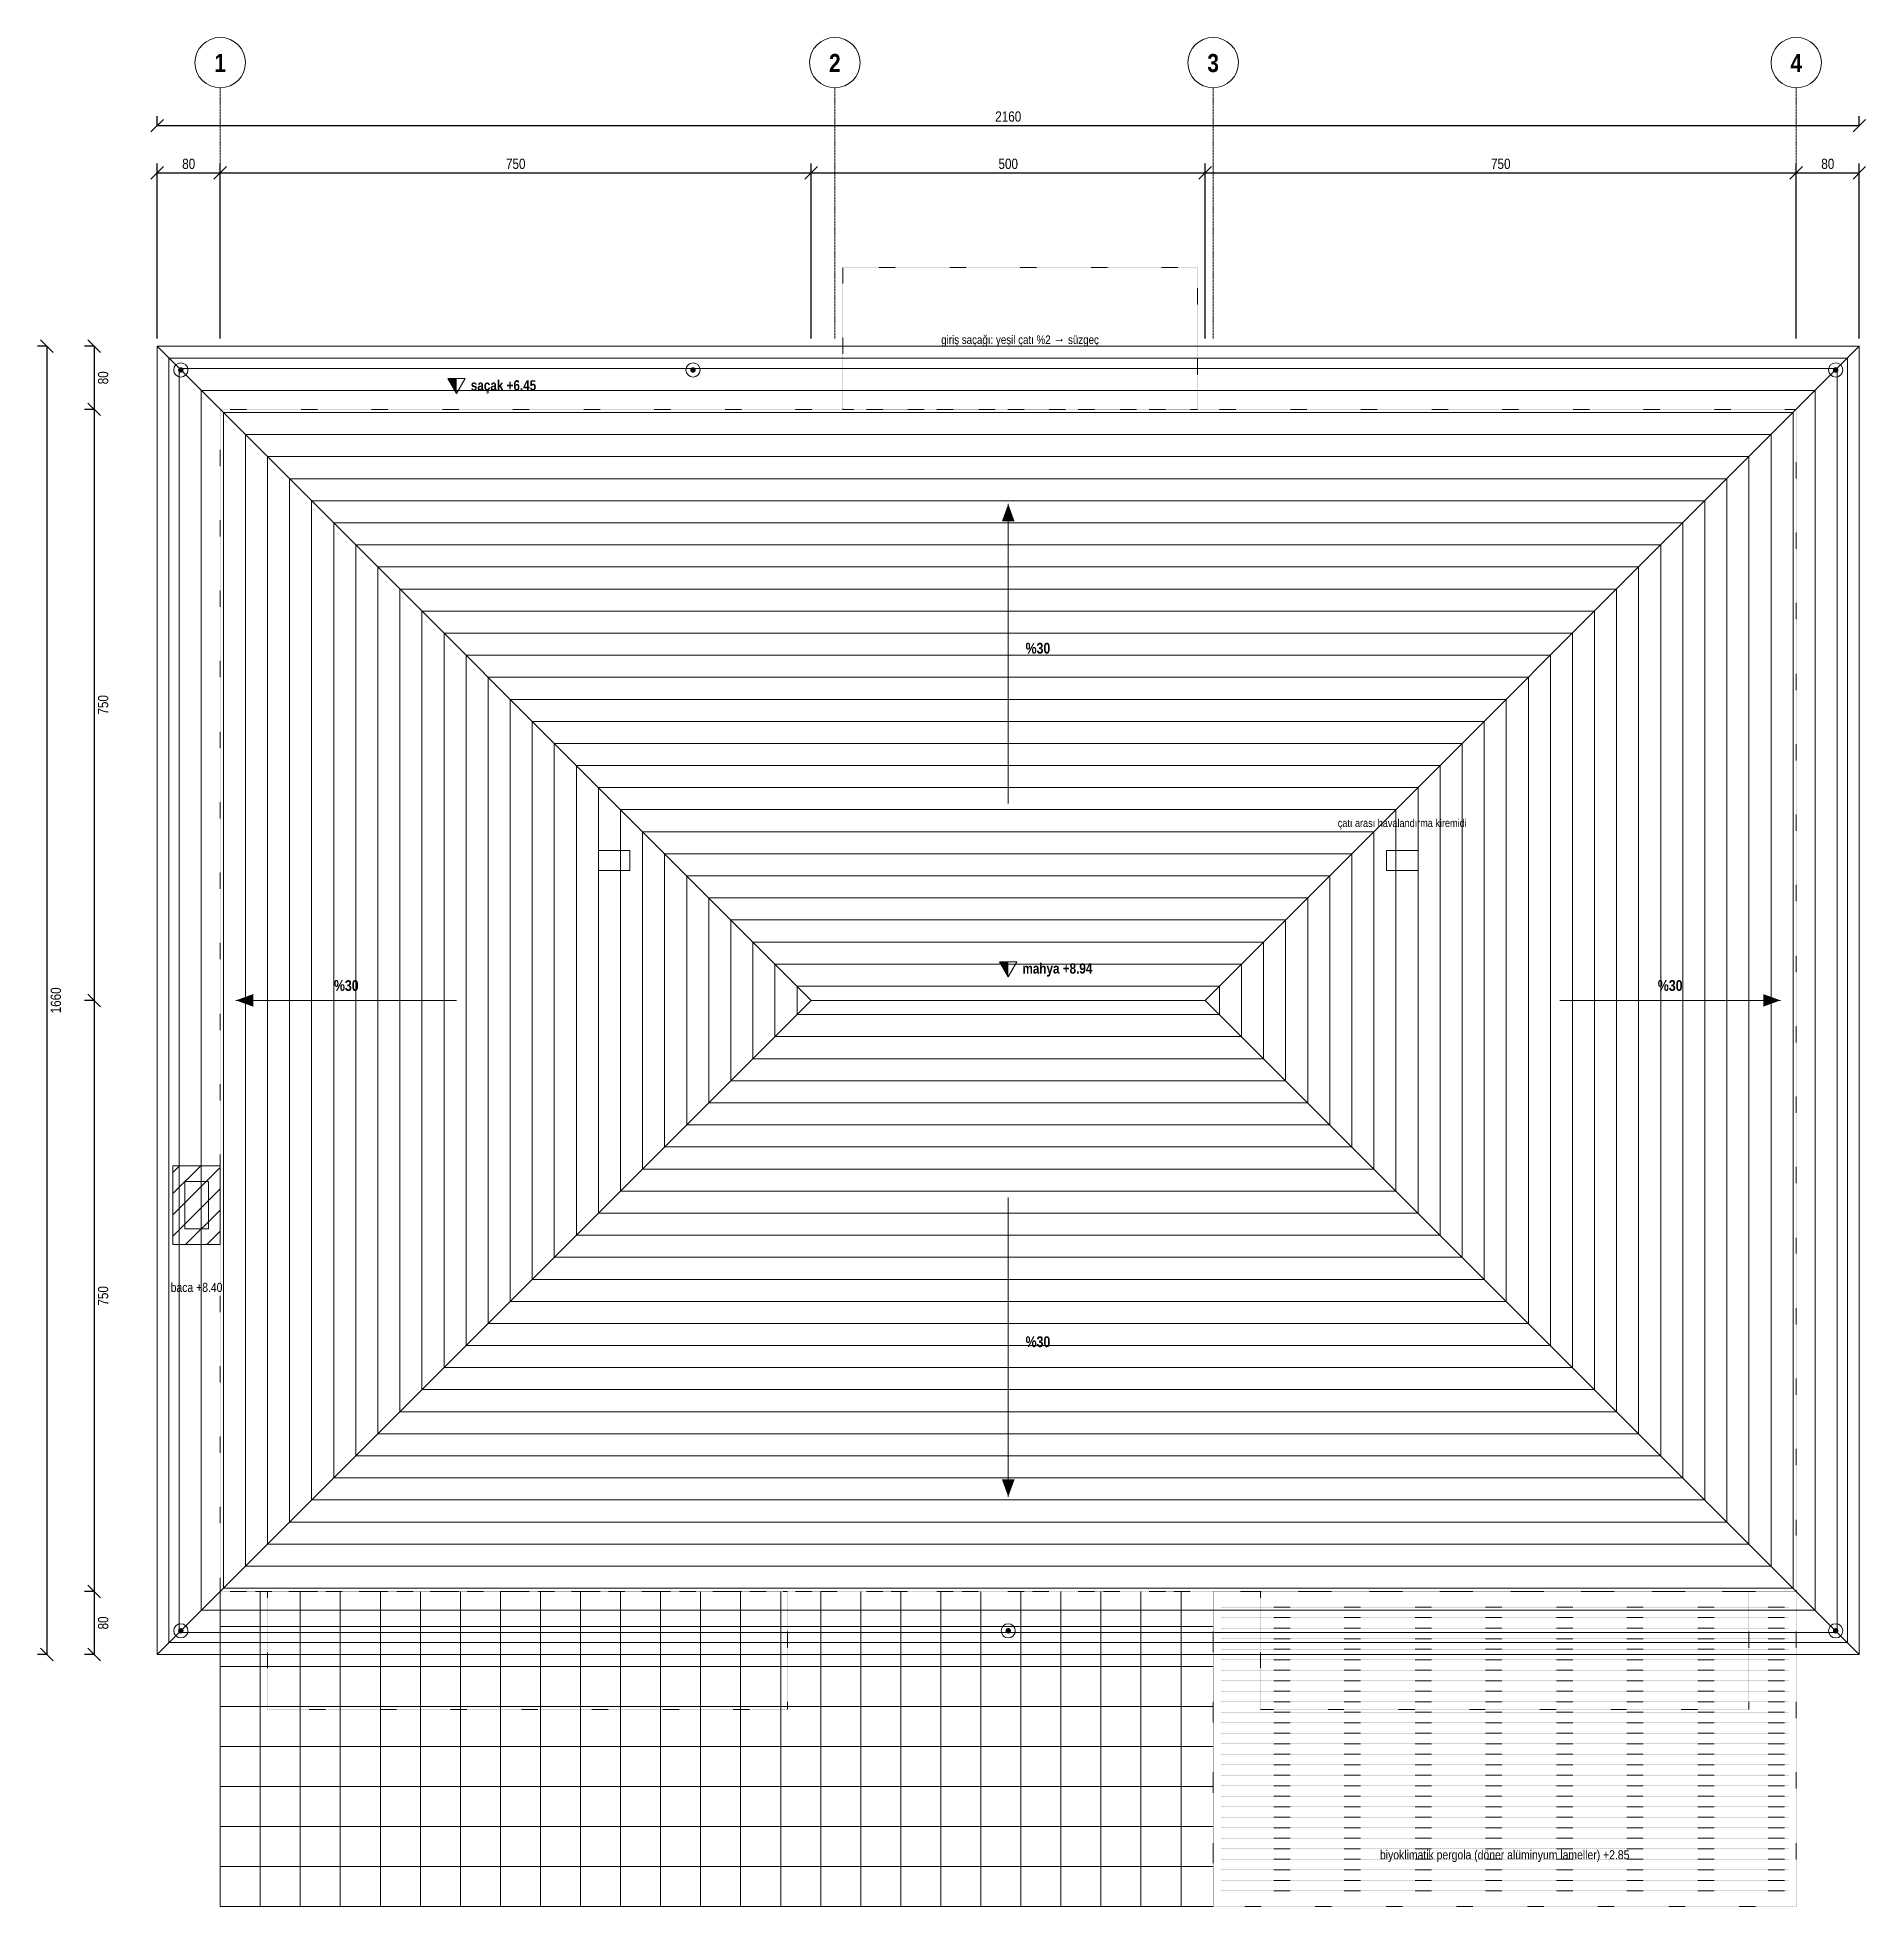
# Model space of a CAD drawing. Header units: centimetres. Extents: x -864 to 7399, y -55958 to -4337.
# Drawn here: x -232 to 2088, y -25400 to -23028 of the extents above; entities that cross this region are included whole.
import ezdxf
from ezdxf.enums import TextEntityAlignment as Align

# ---------------------------------------------------------------- set-up
doc = ezdxf.new("R2010")
doc.units = ezdxf.units.CM
doc.header["$LTSCALE"] = 0.25
doc.linetypes.add('ACAD_ISO02W100', pattern=[15, 12, -3])
doc.linetypes.add('ACAD_ISO07W100', pattern=[3, 0, -3])
for name, color, linetype, lineweight in [('M-BACA-TUGLA', 116, 'Continuous', 9), ('M-BACA-TUGLA-T', 8, 'Continuous', 5), ('M-CKAP-KIREMIT', 66, 'Continuous', 9), ('M-GOST-AKSPOZ', 1, 'Continuous', 9), ('M-GOST-DISOLCU', 40, 'Continuous', 9), ('M-GOST-IZDUSUM', 80, 'ACAD_ISO07W100', 18), ('M-GOST-PLANKOT', 46, 'Continuous', 9), ('M-GOST-YAZI', 2, 'Continuous', 9), ('M-OLUK-SAC', 194, 'Continuous', 9), ('M-YIBO-SAC', 12, 'Continuous', 9)]:
    doc.layers.add(name, color=color, linetype=linetype, lineweight=lineweight)
doc.styles.add('YAZI', font='arialn.ttf')
doc.styles.add('YAZI-KALIN', font='arialnb.ttf')
doc.dimstyles.new('MIMARI-1-100', dxfattribs={"dimscale": 10, "dimtxt": 1.296, "dimasz": 2.5, "dimexe": 1.2, "dimexo": 0, "dimgap": 0.5, "dimtad": 1, "dimdec": 0, "dimtxsty": 'YAZI', "dimtsz": 0.8, "dimcen": 2.5, "dimclrd": 256, "dimclre": 256, "dimclrt": 256, "dimazin": 3, "dimtfac": 1, "dimtmove": 0, "dimatfit": 3})

msp = doc.modelspace()

# ---------------------------------------------------------------- hatches: boundary and pattern name
at = {"layer": 'M-BACA-TUGLA-T'}
h = msp.add_hatch(dxfattribs=at)
h.set_pattern_fill('ANSI31', scale=6)
h.paths.add_polyline_path([(-60, -24460), (0, -24460), (0, -24560), (-60, -24560)])
at = {"layer": 'M-GOST-IZDUSUM'}
h = msp.add_hatch(dxfattribs=at)
h.set_pattern_fill('NET', scale=16)
h.paths.add_polyline_path([(0, -25000), (1260, -25000), (1260, -25400), (0, -25400)])
at = {"layer": 'M-GOST-PLANKOT'}
h = msp.add_hatch(color=256, dxfattribs=at)
h.dxf.hatch_style = 1
h.paths.add_polyline_path([(289, -23461), (300, -23461), (300, -23480)])
h = msp.add_hatch(color=256, dxfattribs=at)
h.dxf.hatch_style = 1
h.paths.add_polyline_path([(989, -24201), (1000, -24201), (1000, -24220)])
at = {"layer": 'M-GOST-YAZI'}
h = msp.add_hatch(color=256, dxfattribs=at)
h.dxf.hatch_style = 1
h.paths.add_polyline_path([(1000, -23620), (992, -23642), (1008, -23642)])
h = msp.add_hatch(color=256, dxfattribs=at)
h.dxf.hatch_style = 1
h.paths.add_polyline_path([(20, -24250), (42, -24258), (42, -24242)])
h = msp.add_hatch(color=256, dxfattribs=at)
h.dxf.hatch_style = 1
h.paths.add_polyline_path([(1980, -24250), (1958, -24242), (1958, -24258)])
h = msp.add_hatch(color=256, dxfattribs=at)
h.dxf.hatch_style = 1
h.paths.add_polyline_path([(1000, -24880), (1008, -24858), (992, -24858)])
at = {"layer": 'M-YIBO-SAC'}
h = msp.add_hatch(color=256, dxfattribs=at)
h.dxf.hatch_style = 1
edge = h.paths.add_edge_path()
edge.add_arc((-50, -23450), 3.5, 0, 360)
h = msp.add_hatch(color=256, dxfattribs=at)
h.dxf.hatch_style = 1
edge = h.paths.add_edge_path()
edge.add_arc((600, -23450), 3.5, 0, 360)
h = msp.add_hatch(color=256, dxfattribs=at)
h.dxf.hatch_style = 1
edge = h.paths.add_edge_path()
edge.add_arc((2050, -23450), 3.5, 0, 360)
h = msp.add_hatch(color=256, dxfattribs=at)
h.dxf.hatch_style = 1
edge = h.paths.add_edge_path()
edge.add_arc((-50, -25050), 3.5, 0, 360)
h = msp.add_hatch(color=256, dxfattribs=at)
h.dxf.hatch_style = 1
edge = h.paths.add_edge_path()
edge.add_arc((1000, -25050), 3.5, 0, 360)
h = msp.add_hatch(color=256, dxfattribs=at)
h.dxf.hatch_style = 1
edge = h.paths.add_edge_path()
edge.add_arc((2050, -25050), 3.5, 0, 360)

# ---------------------------------------------------------------- linework, layer by layer
at = {"layer": 'M-BACA-TUGLA'}
for points in [[(-60, -24460), (0, -24460), (0, -24560), (-60, -24560)], [(-45, -24480), (-15, -24480), (-15, -24540), (-45, -24540)]]:
    msp.add_lwpolyline(points, close=True, dxfattribs=at)
at = {"layer": 'M-CKAP-KIREMIT'}
for p, q in [((-80, -23420), (750, -24250)), ((2080, -23420), (1250, -24250)), ((-52, -23448), (2052, -23448)), ((-52, -23448), (-52, -25052)), ((2052, -23448), (2052, -25052)), ((-24, -23476), (2024, -23476)), ((-24, -23476), (-24, -25024)), ((2024, -23476), (2024, -25024)), ((4, -23504), (1996, -23504)), ((4, -23504), (4, -24996)), ((1996, -23504), (1996, -24996)), ((32, -23532), (1968, -23532)), ((32, -23532), (32, -24968)), ((1968, -23532), (1968, -24968)), ((60, -23560), (1940, -23560)), ((60, -23560), (60, -24940)), ((1940, -23560), (1940, -24940)), ((88, -23588), (1912, -23588)), ((88, -23588), (88, -24912)), ((1912, -23588), (1912, -24912)), ((116, -23616), (1884, -23616)), ((116, -23616), (116, -24884)), ((1884, -23616), (1884, -24884)), ((144, -23644), (1856, -23644)), ((144, -23644), (144, -24856)), ((1856, -23644), (1856, -24856)), ((172, -23672), (1828, -23672)), ((172, -23672), (172, -24828)), ((1828, -23672), (1828, -24828)), ((200, -23700), (1800, -23700)), ((200, -23700), (200, -24800)), ((1800, -23700), (1800, -24800)), ((228, -23728), (1772, -23728)), ((228, -23728), (228, -24772)), ((1772, -23728), (1772, -24772)), ((256, -23756), (1744, -23756)), ((256, -23756), (256, -24744)), ((1744, -23756), (1744, -24744)), ((284, -23784), (1716, -23784)), ((284, -23784), (284, -24716)), ((1716, -23784), (1716, -24716)), ((312, -23812), (1688, -23812)), ((312, -23812), (312, -24688)), ((1688, -23812), (1688, -24688)), ((340, -23840), (1660, -23840)), ((340, -23840), (340, -24660)), ((1660, -23840), (1660, -24660)), ((368, -23868), (1632, -23868)), ((368, -23868), (368, -24632)), ((1632, -23868), (1632, -24632)), ((396, -23896), (1604, -23896)), ((396, -23896), (396, -24604)), ((1604, -23896), (1604, -24604)), ((424, -23924), (1576, -23924)), ((424, -23924), (424, -24576)), ((1576, -23924), (1576, -24576)), ((452, -23952), (1548, -23952)), ((452, -23952), (452, -24548)), ((1548, -23952), (1548, -24548)), ((480, -23980), (1520, -23980)), ((480, -23980), (480, -24520)), ((1520, -23980), (1520, -24520)), ((508, -24008), (1492, -24008)), ((508, -24008), (508, -24492)), ((1492, -24008), (1492, -24492)), ((536, -24036), (1464, -24036)), ((536, -24036), (536, -24464)), ((1464, -24036), (1464, -24464)), ((564, -24064), (1436, -24064)), ((564, -24064), (564, -24436)), ((1436, -24064), (1436, -24436)), ((592, -24092), (1408, -24092)), ((592, -24092), (592, -24408)), ((1408, -24092), (1408, -24408)), ((620, -24120), (1380, -24120)), ((620, -24120), (620, -24380)), ((1380, -24120), (1380, -24380)), ((648, -24148), (1352, -24148)), ((648, -24148), (648, -24352)), ((1352, -24148), (1352, -24352)), ((676, -24176), (1324, -24176)), ((676, -24176), (676, -24324)), ((1324, -24176), (1324, -24324)), ((704, -24204), (1296, -24204)), ((704, -24204), (704, -24296)), ((1296, -24204), (1296, -24296)), ((732, -24232), (1268, -24232)), ((732, -24232), (732, -24268)), ((1268, -24232), (1268, -24268)), ((-80, -25080), (750, -24250)), ((750, -24250), (1250, -24250)), ((2080, -25080), (1250, -24250)), ((732, -24268), (1268, -24268)), ((704, -24296), (1296, -24296)), ((676, -24324), (1324, -24324)), ((648, -24352), (1352, -24352)), ((620, -24380), (1380, -24380)), ((592, -24408), (1408, -24408)), ((564, -24436), (1436, -24436)), ((536, -24464), (1464, -24464)), ((508, -24492), (1492, -24492)), ((480, -24520), (1520, -24520)), ((452, -24548), (1548, -24548)), ((424, -24576), (1576, -24576)), ((396, -24604), (1604, -24604)), ((368, -24632), (1632, -24632)), ((340, -24660), (1660, -24660)), ((312, -24688), (1688, -24688)), ((284, -24716), (1716, -24716)), ((256, -24744), (1744, -24744)), ((228, -24772), (1772, -24772)), ((200, -24800), (1800, -24800)), ((172, -24828), (1828, -24828)), ((144, -24856), (1856, -24856)), ((116, -24884), (1884, -24884)), ((88, -24912), (1912, -24912)), ((60, -24940), (1940, -24940)), ((32, -24968), (1968, -24968)), ((4, -24996), (1996, -24996)), ((-24, -25024), (2024, -25024)), ((-52, -25052), (2052, -25052))]:
    msp.add_line(p, q, dxfattribs=at)
for points in [[(-80, -23420), (2080, -23420), (1250, -24250), (750, -24250)], [(-80, -23420), (-80, -25080), (750, -24250)], [(2080, -23420), (2080, -25080), (1250, -24250)], [(480, -24060), (520, -24060), (520, -24085), (480, -24085)], [(1480, -24060), (1520, -24060), (1520, -24085), (1480, -24085)], [(-80, -25080), (2080, -25080), (1250, -24250), (750, -24250)]]:
    msp.add_lwpolyline(points, close=True, dxfattribs=at)
at = {"layer": 'M-GOST-AKSPOZ'}
for centre in [(0, -23060), (780, -23060), (1260, -23060), (2000, -23060)]:
    msp.add_circle(centre, 32, dxfattribs=at)
at = {"layer": 'M-GOST-DISOLCU', "linetype": 'ACAD_ISO02W100'}
for p, q in [((0, -23092), (0, -23410)), ((780, -23092), (780, -23410)), ((1260, -23092), (1260, -23410)), ((2000, -23092), (2000, -23410))]:
    msp.add_line(p, q, dxfattribs=at)
at = {"layer": 'M-GOST-IZDUSUM'}
for p, q in [((1270, -25020), (1990, -25020)), ((1270, -25033.3), (1990, -25033.3)), ((1270, -25046.7), (1990, -25046.7)), ((1270, -25060), (1990, -25060)), ((1270, -25073.3), (1990, -25073.3)), ((1270, -25086.7), (1990, -25086.7)), ((1270, -25100), (1990, -25100)), ((1270, -25113.3), (1990, -25113.3)), ((1270, -25126.7), (1990, -25126.7)), ((1270, -25140), (1990, -25140)), ((1270, -25153.3), (1990, -25153.3)), ((1270, -25166.7), (1990, -25166.7)), ((1270, -25180), (1990, -25180)), ((1270, -25193.3), (1990, -25193.3)), ((1270, -25206.7), (1990, -25206.7)), ((1270, -25220), (1990, -25220)), ((1270, -25233.3), (1990, -25233.3)), ((1270, -25246.7), (1990, -25246.7)), ((1270, -25260), (1990, -25260)), ((1270, -25273.3), (1990, -25273.3)), ((1270, -25286.7), (1990, -25286.7)), ((1270, -25300), (1990, -25300)), ((1270, -25313.3), (1990, -25313.3)), ((1270, -25326.7), (1990, -25326.7)), ((1270, -25340), (1990, -25340)), ((1270, -25353.3), (1990, -25353.3)), ((1270, -25366.7), (1990, -25366.7)), ((1270, -25380), (1990, -25380))]:
    msp.add_line(p, q, dxfattribs=at)
for points in [[(790, -23320), (1240, -23320), (1240, -23500), (790, -23500)], [(0, -23500), (2000, -23500), (2000, -25000), (0, -25000)], [(0, -25000), (1260, -25000), (1260, -25400), (0, -25400)], [(60, -25000), (720, -25000), (720, -25150), (60, -25150)], [(1260, -25000), (2000, -25000), (2000, -25400), (1260, -25400)], [(1320, -25000), (1940, -25000), (1940, -25150), (1320, -25150)]]:
    msp.add_lwpolyline(points, close=True, dxfattribs=at)
at = {"layer": 'M-GOST-PLANKOT'}
for points in [[(289, -23461), (311, -23461), (300, -23480)], [(989, -24201), (1011, -24201), (1000, -24220)]]:
    msp.add_lwpolyline(points, close=True, dxfattribs=at)
at = {"layer": 'M-GOST-YAZI'}
for p, q in [((1000, -24000), (1000, -23620)), ((300, -24250), (20, -24250)), ((1700, -24250), (1980, -24250)), ((1000, -24500), (1000, -24880))]:
    msp.add_line(p, q, dxfattribs=at)
at = {"layer": 'M-OLUK-SAC'}
for points in [[(-80, -23420), (2080, -23420), (2080, -25080), (-80, -25080)], [(-65, -23435), (2065, -23435), (2065, -25065), (-65, -25065)]]:
    msp.add_lwpolyline(points, close=True, dxfattribs=at)
at = {"layer": 'M-YIBO-SAC'}
for centre in [(-50, -23450), (600, -23450), (2050, -23450), (-50, -25050), (1000, -25050), (2050, -25050)]:
    msp.add_circle(centre, 9, dxfattribs=at)

# ---------------------------------------------------------------- texts
at = {"layer": 'M-GOST-AKSPOZ', "style": 'YAZI-KALIN'}
for s, p in [('1', (0, -23072)), ('2', (780, -23072)), ('3', (1260, -23072)), ('4', (2000, -23072))]:
    msp.add_text(s, height=23, dxfattribs=at).set_placement(p, align=Align.CENTER)
at = {"layer": 'M-GOST-IZDUSUM', "style": 'YAZI'}
for s, height, p in [('giriş saçağı: yeşil çatı %2 → süzgeç', 10.8, (1015, -23417)), ('biyoklimatik pergola (döner alüminyum lameller) +2.85', 11.52, (1630, -25340))]:
    msp.add_text(s, height=height, dxfattribs=at).set_placement(p, align=Align.CENTER)
at = {"layer": 'M-GOST-PLANKOT', "style": 'YAZI-KALIN'}
for s, p in [('saçak +6.45', (318, -23476)), ('mahya +8.94', (1018, -24216))]:
    msp.add_text(s, height=12.96, dxfattribs=at).set_placement(p)
at = {"layer": 'M-GOST-YAZI', "style": 'YAZI-KALIN'}
for p in [(1022, -23810), (1022, -24690)]:
    msp.add_text('%30', height=13.68, dxfattribs=at).set_placement(p)
at = {"layer": 'M-GOST-YAZI'}
for s, height, style, p in [('çatı arası havalandırma kiremidi', 10.08, 'YAZI', (1500, -24030)), ('%30', 13.68, 'YAZI-KALIN', (160, -24238)), ('%30', 13.68, 'YAZI-KALIN', (1840, -24238)), ('baca +8.40', 11.52, 'YAZI', (-30, -24620))]:
    msp.add_text(s, height=height, dxfattribs=dict(at, style=style)).set_placement(p, align=Align.CENTER)

# ---------------------------------------------------------------- dimensions: what is measured, and where the dimension line sits
at = {"layer": 'M-GOST-DISOLCU'}
for base, p1, p2 in [((-80, -23140), (-80, -23140), (2080, -23140)), ((-80, -23200), (-80, -23410), (0, -23410)), ((0, -23200), (0, -23410), (750, -23410)), ((750, -23200), (750, -23410), (1250, -23410)), ((1250, -23200), (1250, -23410), (2000, -23410)), ((2000, -23200), (2000, -23410), (2080, -23410))]:
    msp.add_linear_dim(base=base, p1=p1, p2=p2, dimstyle='MIMARI-1-100', dxfattribs=at).render()
for base, p1, p2 in [((-220, -23420), (-220, -23420), (-220, -25080)), ((-160, -23420), (-160, -23420), (-160, -23500)), ((-160, -23500), (-160, -23500), (-160, -24250)), ((-160, -24250), (-160, -24250), (-160, -25000)), ((-160, -25000), (-160, -25000), (-160, -25080))]:
    msp.add_linear_dim(base=base, p1=p1, p2=p2, angle=90, dimstyle='MIMARI-1-100', dxfattribs=at).render()

doc.saveas('drawing.dxf')
